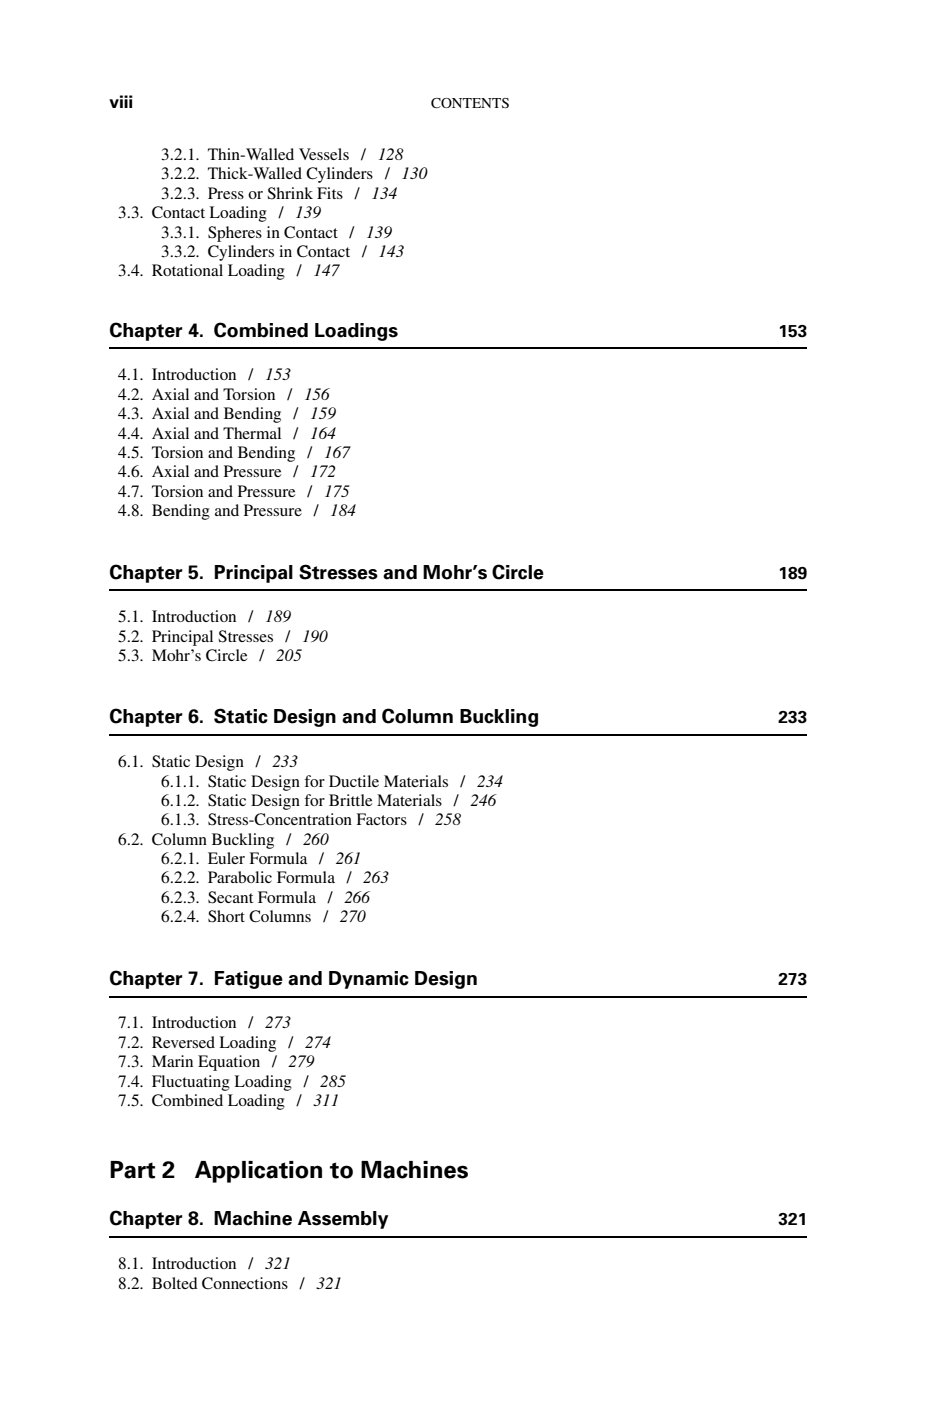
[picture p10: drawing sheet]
<svg xmlns="http://www.w3.org/2000/svg" width="152mm" height="229mm" viewBox="0 0 152 229" stroke-linecap="round" stroke-linejoin="round" font-family="sans-serif">
<defs><g id="words">
<g font-size="3.9">
<text x="17.9" y="192.3">Part 2</text>
<text x="31.8" y="192.3">Application to Machines</text>
</g>
<g font-size="3.2">
<text x="17.9" y="54.9">Chapter 4. Combined Loadings</text>
<text x="17.9" y="94.4">Chapter 5. Principal Stresses and Mohr’s Circle</text>
<text x="17.9" y="118">Chapter 6. Static Design and Column Buckling</text>
<text x="17.9" y="160.7">Chapter 7. Fatigue and Dynamic Design</text>
<text x="17.9" y="200">Chapter 8. Machine Assembly</text>
</g>
<g font-size="2.8">
<text x="17.9" y="17.6">viii</text>
<text x="26.3" y="26.1">3.2.1. Thin-Walled Vessels / 128</text>
<text x="26.3" y="29.3">3.2.2. Thick-Walled Cylinders / 130</text>
<text x="19.3" y="35.6">3.3. Contact Loading / 139</text>
<text x="26.3" y="32.4">3.2.3. Press or Shrink Fits / 134</text>
<text x="26.3" y="38.8">3.3.1. Spheres in Contact / 139</text>
<text x="26.3" y="41.9">3.3.2. Cylinders in Contact / 143</text>
<text x="19.3" y="45.1">3.4. Rotational Loading / 147</text>
<text x="127.1" y="54.9">153</text>
<text x="19.3" y="62.1">4.1. Introduction / 153</text>
<text x="19.3" y="65.2">4.2. Axial and Torsion / 156</text>
<text x="19.3" y="68.4">4.3. Axial and Bending / 159</text>
<text x="19.3" y="71.6">4.4. Axial and Thermal / 164</text>
<text x="19.3" y="74.7">4.5. Torsion and Bending / 167</text>
<text x="19.3" y="77.9">4.6. Axial and Pressure / 172</text>
<text x="19.3" y="81">4.7. Torsion and Pressure / 175</text>
<text x="19.3" y="84.2">4.8. Bending and Pressure / 184</text>
<text x="127.1" y="94.4">189</text>
<text x="19.3" y="101.5">5.1. Introduction / 189</text>
<text x="19.3" y="104.7">5.2. Principal Stresses / 190</text>
<text x="19.3" y="107.9">5.3. Mohr’s Circle / 205</text>
<text x="127.1" y="118">233</text>
<text x="19.3" y="125.2">6.1. Static Design / 233</text>
<text x="26.3" y="131.5">6.1.2. Static Design for Brittle Materials / 246</text>
<text x="26.3" y="128.3">6.1.1. Static Design for Ductile Materials / 234</text>
<text x="19.3" y="137.8">6.2. Column Buckling / 260</text>
<text x="26.3" y="134.7">6.1.3. Stress-Concentration Factors / 258</text>
<text x="26.3" y="141">6.2.1. Euler Formula / 261</text>
<text x="26.3" y="144.2">6.2.2. Parabolic Formula / 263</text>
<text x="26.3" y="147.3">6.2.3. Secant Formula / 266</text>
<text x="26.3" y="150.5">6.2.4. Short Columns / 270</text>
<text x="127.1" y="160.7">273</text>
<text x="19.3" y="167.8">7.1. Introduction / 273</text>
<text x="19.3" y="171">7.2. Reversed Loading / 274</text>
<text x="19.3" y="174.1">7.3. Marin Equation / 279</text>
<text x="19.3" y="177.3">7.4. Fluctuating Loading / 285</text>
<text x="19.3" y="180.5">7.5. Combined Loading / 311</text>
<text x="127.1" y="200">321</text>
<text x="19.3" y="207.1">8.1. Introduction / 321</text>
<text x="19.3" y="210.2">8.2. Bolted Connections / 321</text>
</g>
<text font-size="2.5" x="70.3" y="17.6">CONTENTS</text>
</g></defs>
<path d="M17.9 56.9h113.8M17.9 96.3h113.8M17.9 120h113.8M17.9 162.6h113.8M17.9 201.9h113.8" fill="none" stroke="#000" stroke-width=".18"/>
<use href="#words"/>
</svg>
